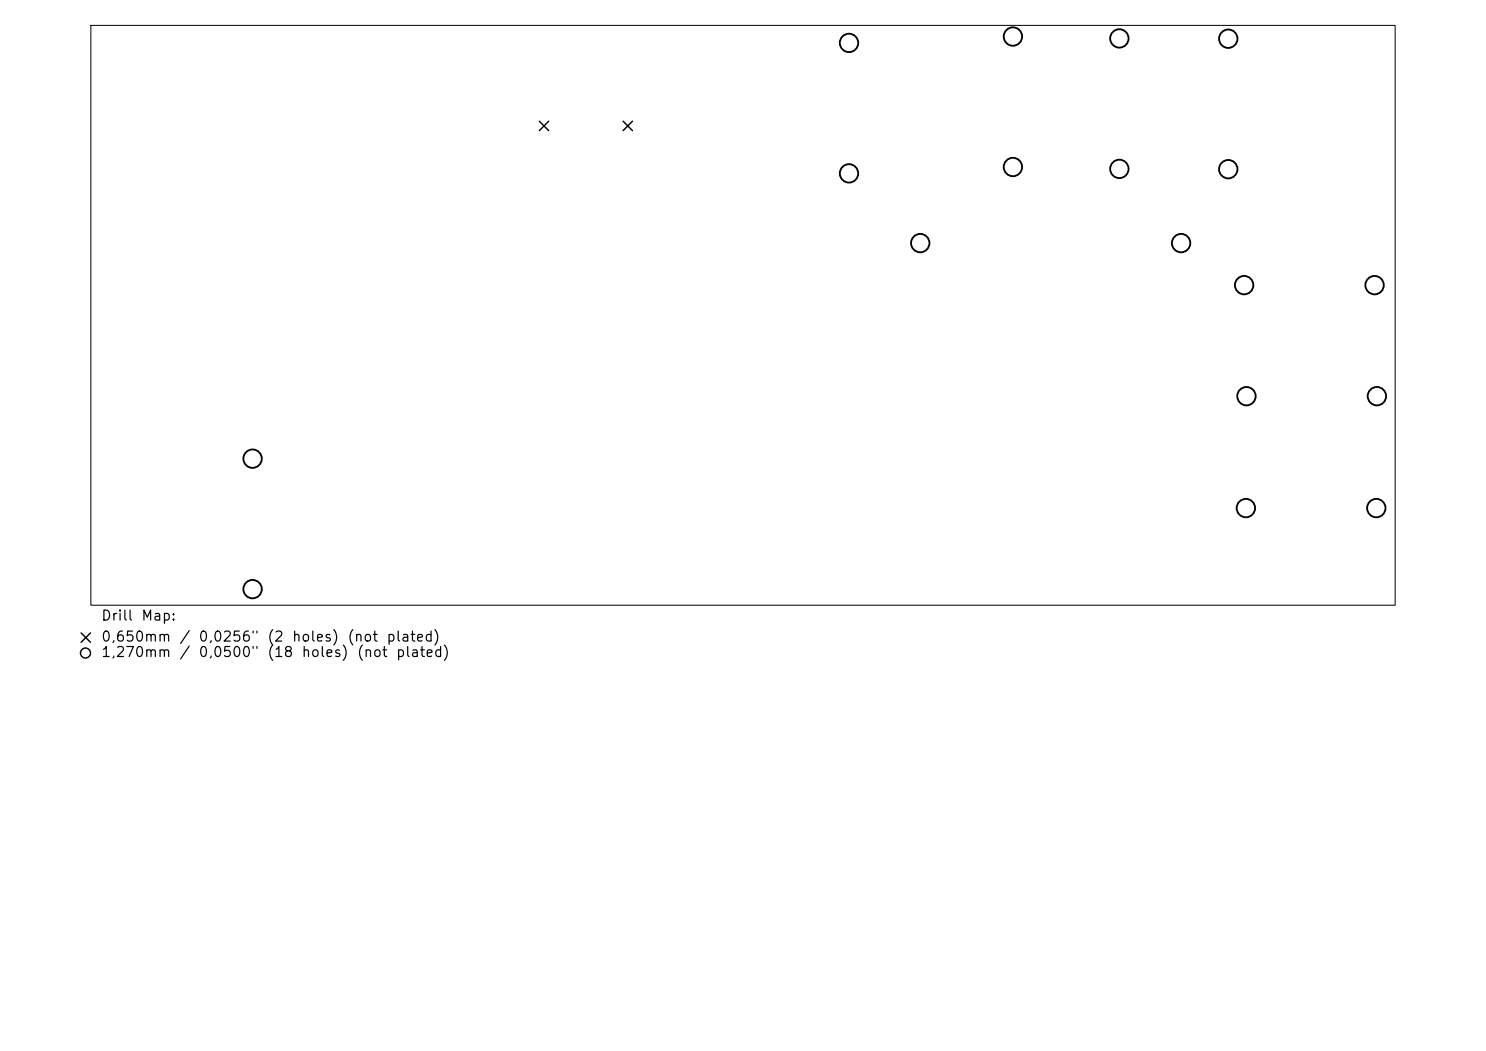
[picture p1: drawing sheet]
<svg xmlns="http://www.w3.org/2000/svg" width="297mm" height="210mm" viewBox="0 0 297 210" stroke-linecap="round" stroke-linejoin="round" font-family="sans-serif">
<defs><g id="words">
<g font-size="2">
<text x="20.1" y="124.5">Drill</text>
<text x="28.1" y="124.5">Map:</text>
<text x="20.1" y="128.7">0,650mm</text>
<text x="20.1" y="131.8">1,270mm</text>
<text x="35.7" y="128.7">/</text>
<text x="35.7" y="131.8">/</text>
<text x="39.5" y="128.7">0,0256&quot;</text>
<text x="39.5" y="131.8">0,0500&quot;</text>
<text x="53.3" y="128.7">(2</text>
<text x="53.3" y="131.8">(18</text>
<text x="58.2" y="128.7">holes)</text>
<text x="60.1" y="131.8">holes)</text>
<text x="69.3" y="128.7">(not</text>
<text x="71.2" y="131.8">(not</text>
<text x="77.1" y="128.7">plated)</text>
<text x="79" y="131.8">plated)</text>
</g>
</g></defs>
<path d="M18.2 5.1h260.6v115.8h-260.6z" fill="none" stroke="#000" stroke-width=".2"/>
<g fill="none" stroke="#000" stroke-width=".29">
<path d="M107.8 24.2l1.9 1.9M109.7 24.2l-1.9 1.9M124.5 24.2l1.9 1.9M126.4 24.2l-1.9 1.9M16.2 126.5l1.9 1.8M18.1 126.5l-1.9 1.8"/>
<circle cx="17.1" cy="130.5" r="1"/>
</g>
<g fill="none" stroke="#000" stroke-width=".37">
<circle cx="169.7" cy="8.6" r="1.84"/>
<circle cx="202.4" cy="7.3" r="1.84"/>
<circle cx="223.7" cy="7.7" r="1.84"/>
<circle cx="245.5" cy="7.7" r="1.84"/>
<circle cx="169.7" cy="34.6" r="1.84"/>
<circle cx="202.4" cy="33.4" r="1.84"/>
<circle cx="223.7" cy="33.7" r="1.84"/>
<circle cx="245.5" cy="33.8" r="1.84"/>
<circle cx="183.9" cy="48.6" r="1.84"/>
<circle cx="236.1" cy="48.6" r="1.84"/>
<circle cx="248.7" cy="57" r="1.84"/>
<circle cx="274.7" cy="57" r="1.84"/>
<circle cx="249.1" cy="79.2" r="1.84"/>
<circle cx="275.2" cy="79.2" r="1.84"/>
<circle cx="50.5" cy="91.6" r="1.84"/>
<circle cx="50.5" cy="117.7" r="1.84"/>
<circle cx="249" cy="101.5" r="1.84"/>
<circle cx="275.1" cy="101.5" r="1.84"/>
</g>
<use href="#words"/>
</svg>
